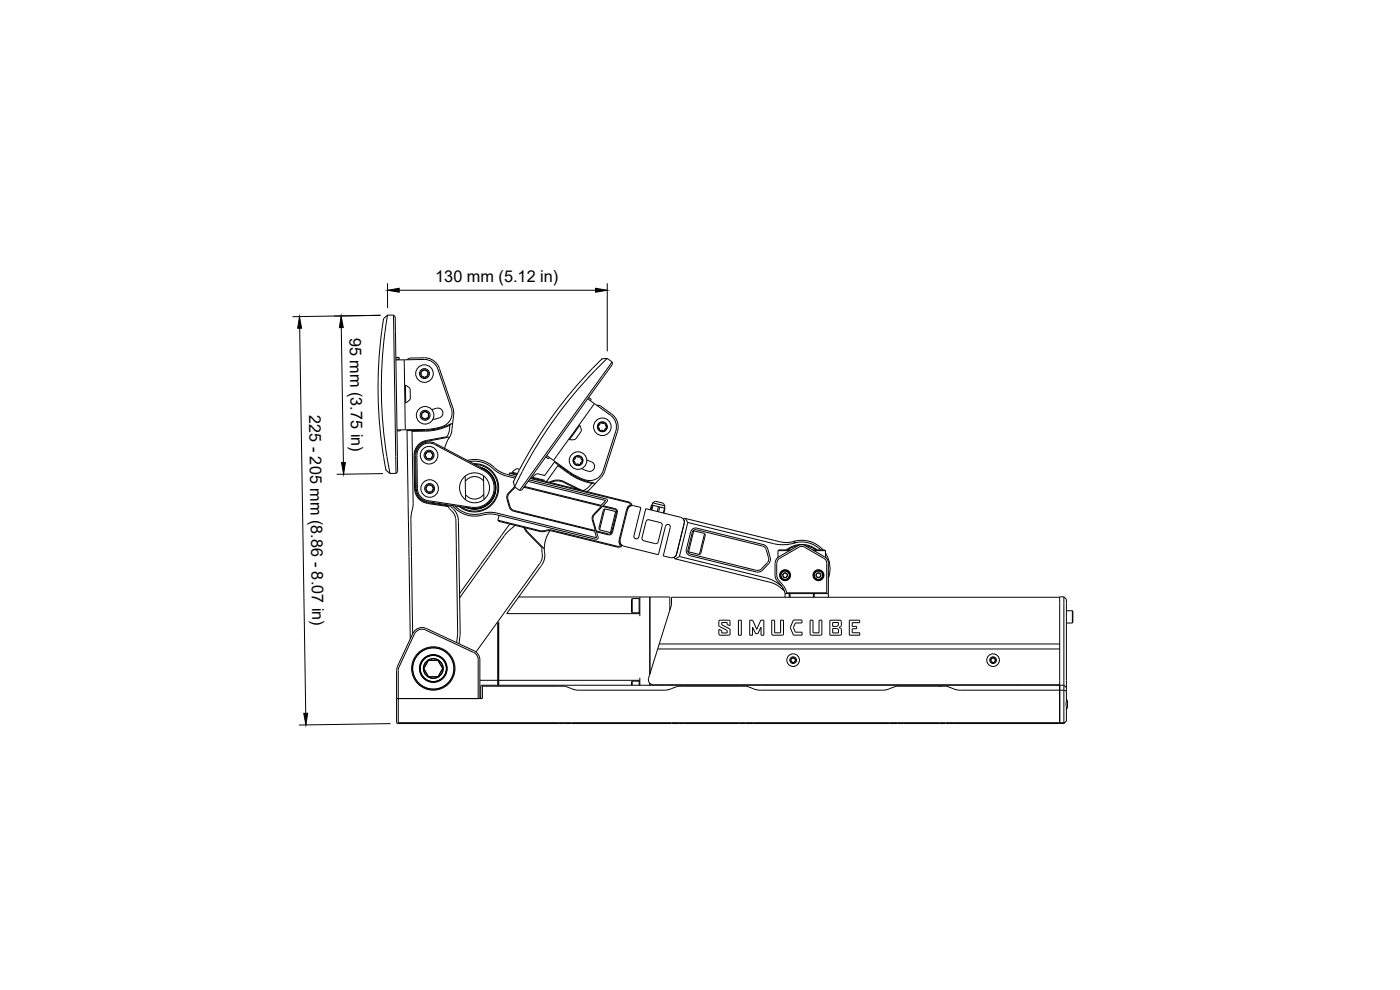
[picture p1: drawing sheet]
<svg xmlns="http://www.w3.org/2000/svg" width="420mm" height="297mm" viewBox="0 0 420 297" stroke-linecap="round" stroke-linejoin="round" font-family="sans-serif">
<defs><g id="words">
<g font-size="4.9">
<text x="130.6" y="84.7">130 mm (5.12 in)</text>
<text x="104.9" y="101.3" transform="rotate(89 104.9 101.3)">95 mm (3.75 in)</text>
<text x="92.8" y="124.5" transform="rotate(89 92.8 124.5)">225 - 205 mm (8.86 - 8.07 in)</text>
</g>
</g></defs>
<g fill="none" stroke="#000" stroke-width=".3">
<path d="M89.9 95l.6 3.5h-1.2zM89.9 98.5l1.9 115.5M102.4 94.8l.6 3.5h-1.1zM102.4 98.3l.7 40.5M114.2 94.6l-26.4 .4M116.3 94.6l-1.2 1-.4 3.1a130.6 130.6 0 0 0 .8 40.4l.3 2 1.2 1M116.3 94.6l-.6 4.1a128.5 128.5 0 0 0 .4 38.2M116.3 87.1l3.5-.6v1.2zM116.3 85v7.5M118.1 94.5l.8 47.5M118.1 94.5a2.19 2.19 0 0 1 .5 2.3l.7 44.1v.6l-.4 .5M118.1 94.5l-1.8 .1"/>
<path d="M119.8 87.1h58.9M178.7 86.5l3.5 .6-3.5 .6zM182.2 85v20.4M118.8 107.3h1v.7M118.8 108l8.5-.1a4.2 4.2 0 0 1 4.1 2.8l4 11.9M119.8 107.8h-1M121.3 108l.3 21M121.4 115.6h.3M121.7 115.6l.1 5.3M121.7 115.6l1.4 1.1M122.2 107.9l1.1-.5 4-.1a4.8 4.8 0 0 1 4.6 3.3l4 11.8M123.1 116.7v2.5a1.21 1.21 0 0 1-1 1.5l-.3 .1"/>
<path d="M126.4 111.6v1.1M126.4 111.5l-.2 .6 .2 .6M128.4 112.7l-1 .6-1-.6M128.4 111.5l-1-.5-1 .6M128.4 111.5v1.2M128.4 111.5l.1 .6-.1 .6M128.4 111.5a1.15 1.15 0 0 0-2 0M128.4 112.7a1.15 1.15 0 0 1-2 0M176.4 119.6l6.9 5M176.7 119.2l.8 .6-.3 .4M182.2 107.5l-1.5 .2-2.3 2.3a130.3 130.3 0 0 0-23.5 32.9l-.8 1.7 .4 1.5M182.2 107.5l-3 3a128.7 128.7 0 0 0-23.8 33.5l-.9 2.1"/>
<path d="M182.2 107.5l1.5 1.1M183.7 108.6l-27.8 38.5M183.7 108.6a2.25 2.25 0 0 1-.9 2.1l-25.2 34.9a2.2 2.2 0 0 1-1.7 1.5M102.5 138.8h1.2l-.6 3.5zM116.1 136.9l.9 5.2M120.1 129v.3h-1M121.5 120.9h.3M121.6 129h-2.5M122.1 129l.1 .2M122.2 129.2l.9 62.5M122.2 129.2h1.2M123.4 129.2l.3 .2"/>
<path d="M123.7 129.4l.3 22-.7 4.4 .5 34.3M124.5 136.7l.2 10M126.6 124v1.2M126.6 124l-.2 .6 .2 .6M126.6 125.2l1 .6M126.6 125.2l.4 .4 .6 .2M127.6 123.5l1 .5M127.6 123.5l-1 .5M127.6 123.5l.5 .1 .5 .4M127.6 123.5l-.6 .1-.4 .4M127.6 136.6l.6 1M127.6 136.6l.2 .6 .4 .4"/>
<path d="M127.6 128.9l-6 .1M127.7 129.4h-4M128.2 135.6l-.6 1M128.2 135.6l-.4 .4-.2 .6M128.6 124v1.2M128.6 124l.1 .6-.1 .6M128.6 125.2l-1 .6M128.6 125.2l-.4 .4-.6 .2M129.3 135.6h-1.1M129.3 135.6l-.6-.2-.5 .2M129.3 135.6l.6 1M129.3 135.6l.5 .4 .1 .6"/>
<path d="M129.3 137.6h-1.1M129.4 137.6l-.6 .1-.6-.1M129.6 122.9a2.83 2.83 0 0 1 3 .1 1.66 1.66 0 0 1 .1 1.8 1.66 1.66 0 0 1-1.6 .8l-1.2 .3M129.9 136.6l-.6 1M129.9 136.6l-.1 .5-.4 .5M130.5 133.4l14.7 7.8M130.5 133.4a3.7 3.7 0 0 0-5.4 3.2l.2 10M134.3 131.3l-.2-.3-6.2 1.2a4.5 4.5 0 0 0-3.6 4.5l.1 10M134.3 131.3l-6.3 1.1a4.2 4.2 0 0 0-3.5 4.3M134.9 129.1l-.8 1.9M134.9 131.1l-.6 .2M135 127.6l-.1 1.5"/>
<path d="M135.1 127.6a17.3 17.3 0 0 1-7.4 1.8M135.3 127.2a17 17 0 0 1-7.6 1.9l-4.3 .1M135.3 127.2h-.1M135.3 127.2l-.3 .4M135.3 127.1l.4 .1 .1 .3M135.4 122.6a4.5 4.5 0 0 1-4 5.8l-3.7 .4M135.6 129.1l-.3 1.3-1.3 2.5-.5 1.6M135.8 127.6l-.2 1.5M135.9 122.4l.3 1.7-.4 3.5M140.3 138.1a8.5 8.5 0 0 1 8 2.2M140.9 138.5a8 8 0 0 1 7.1 2.1M142.1 139.1a7.2 7.2 0 0 1 7.2 9.5 7.2 7.2 0 0 1-11.5 3.4"/>
<path d="M142.6 139.4a7 7 0 0 1 6.5 9.2 7 7 0 0 1-10.7 3.5M163.8 137.1l.8 .6 .3-.4M164.1 136.7l2 1.4M166.4 138.6l1 .8M166.4 138.6l-3 4.2M166.5 138.4l-.1 .2M167.4 139.4l3.4 2.5a17.3 17.3 0 0 0 7.4 3M167.4 139.4v.3M167.4 139.7l3.3 2.4a17.3 17.3 0 0 0 7 2.9M167.4 139.7l-3.4 4.8M170.7 131.7l.2 .2M172.1 138.1l.4 .5 .2 .7"/>
<path d="M172.1 138.1l.1 .7 .5 .5M172.7 139.3l.6-.1 .7 .3M172.7 139.3l.6 .3 .7-.1M172.7 131.8l-1.8 .1M173.8 127.5l.2 .1M174 127.6a1.94 1.94 0 0 1-.4 3l-.9 1.2M174 127.6l-3.1 4.3M174.3 137.1l-.7 .1-.7-.3-.2 .6-.6 .6M174.3 137.1l.1 .7 .4 .6M174.3 137.1l.4 .5 .2 .7M174.3 137.1a1.39 1.39 0 0 0-2.2 1M174.8 138.4l-.5 .4-.3 .7"/>
<path d="M174.9 138.3l-.3 .7-.6 .5M176.1 138a2.89 2.89 0 0 1 2.4 1.9 1.49 1.49 0 0 1-2 1.5M178.4 121.1l-12.3 17M179.1 121.6l1.2 .3 3.2 2.3M179.4 127.9l.4 .6 .2 .7M179.4 127.9l.1 .7 .5 .6M180 129.2l.6-.1 .7 .2M180 129.2l.6 .2 .7-.1M180.2 126.8l-.3 .7-.5 .4M180.2 126.8l.6 .2 .8-.1M180.2 126.8l-.6 .4-.2 .7M180.2 126.8l.7-.1 .7 .2"/>
<path d="M181.6 126.9l.1 .8 .4 .5M181.6 126.9l.4 .6 .2 .7M182.1 128.2l-.5 .5-.3 .6M182.2 128.2l-.3 .7-.6 .4M183.3 124.6a4.2 4.2 0 0 1 1.5 4.8l-3.8 11.9a4.5 4.5 0 0 1-6.8 2.2l-2.6-1.4-5.5-4M183.6 124.2a4.8 4.8 0 0 1 1.7 5.3l-3.8 11.9-1.1 1.8M115 142.1l-14 .2M118.9 142l-1.9 .1M124.4 146.6a4.5 4.5 0 0 0 3.9 4.4l6.2 1M124.7 146.6a4.2 4.2 0 0 0 3.6 4.2l6.3 1M124.9 146.6l-.1-10a4 4 0 0 1 5.8-3.5l14.7 7.7a6.3 6.3 0 0 1 3.1 7.5 6.3 6.3 0 0 1-6.9 4.2l-13.2-2M124.9 146.6a4 4 0 0 0 3.4 3.9"/>
<path d="M125.3 146.6a3.7 3.7 0 0 0 3.1 3.6l13.1 2M127.8 146.6l.6 1M127.8 146.6l.1 .6 .5 .4M129.5 145.6h-1.2l-.5 1M129.5 145.6l.6 1-.6 1M129.5 145.6a1.15 1.15 0 0 0-1.7 1M129.5 145.6a1.15 1.15 0 0 1 0 2M129.5 147.6h-1.1M129.5 147.6l-.5 .1-.6-.1M134.4 152l.5 .6M134.6 151.8l-.1 .2M134.6 151.8l.7 .1"/>
<path d="M134.9 152.6l1.5 1.8 .4 1.6 .6 33.9-.4 2.9M135.1 151.6l.2 .3M135.3 151.9l.2 .2M135.5 152.1l1.4 1.8 .7 2 .5 34.7M135.8 151.7a8.5 8.5 0 0 0 9 2.8M136.5 151.8a8 8 0 0 0 8.2 2.2M139.6 142.8a4.5 4.5 0 0 0 .1 7.2M139.6 142.9l.1 7.1M144 140.1a6.4 6.4 0 0 1 4.5 8.3 6.4 6.4 0 0 1-8.5 3.9M144.4 140.4a6.3 6.3 0 0 1 4 8 6.3 6.3 0 0 1-7.9 4M144.7 154l2.5-.3 1.9 .2 29.9 7.4-.5-1.9M144.8 154.5l1.8-.3 1.8 .1 30.5 7.5 .5-.1 .1-.5"/>
<path d="M145 140.7a6.3 6.3 0 0 1 3.4 7.6 6.3 6.3 0 0 1-7.3 4.2M145.1 142.8a4.5 4.5 0 0 1 .1 7.1M145.1 142.8a4.5 4.5 0 0 0-5.5 0M145.1 142.8v1.6M145.1 144.4l.1 5.5M145.1 144.4a3.4 3.4 0 0 0-5.5 .1M145.2 141.2a5.9 5.9 0 0 1 2.8 7 5.9 5.9 0 0 1-6.5 4M145.2 148.3a3.4 3.4 0 0 1-5.5 .1M145.2 149.9a4.5 4.5 0 0 1-5.5 .1M148 140.6l2.7 1.8 3.9 1.1M148.3 140.3l1.5 1.1 2.2 .9M149.4 156.1l12.8 3.1 3.4-.2 19.6 4.9h.7"/>
<path d="M149.4 156.1l.2 .3 12.5 3.1M149.8 154.6l-.4 1.5M152 142.3l2.8 .7M152.8 148.1l-.4 .7v.8l.7 2.5 .7 .9 24.9 6.2M152.9 152.2l.3 .6 .9 .6 24.4 6M152.9 142l2.2 .5M152.9 142l.3-.2 2 .5M152.9 142l-.1 .5M153 157.2l-15.1 20.9M153.7 141.7l1.6 .4M153.7 141.7v.3M154.5 146.1l1.4 1"/>
<path d="M154.5 146l-2.3 2.6v1.1l.6 2.5M154.5 157.6l-2.9 2.7-13.7 19.1M154.6 146.2l-1.9 2M156 140.8a1.52 1.52 0 0 0-2.2 .9M157.2 158.3l1 1.5 4.4 4.5 .3-.1M157.2 146.2l23.3 5.7M157.4 146l23 5.6M157.5 158.3l.9 1.3M158.4 159.6l4.5 4.6M158.5 144.4l23.3 5.8-1.4 1.4M158.8 144l23.3 5.8 .2 .2-.1 .5-4.1 4.3-.1 1.1M159.1 143.6l29.3 7.2"/>
<path d="M159.3 143.3l29.2 7.2M159.8 143.2l3.7 .9M159.8 143.2l-.1 .3M163.5 142.7l-1-.3a1.78 1.78 0 0 0-2.7 .8M163.8 159.4l1.8-.1 19.5 4.8M163.8 159.4l-1.7 .1M164.9 144.7l1.8-.6 1.9 .1 5.9 2.9M165.1 159.2a9.1 9.1 0 0 0-1.7 5.5M165.2 144.8l1.1-.4 1.7-.1 5.4 2.5M174.5 140.6l2 .8M177.7 145l-1.3 1.4-1.4 .8M178 155.9l1.5 5.3"/>
<path d="M178.2 144.9l-.5 .1M178.2 144.9l.2 .2-.1 .4M178.3 145.5l-2.1 2M178.7 159.2l-.2 .2M179 159.3l3.6 .9M179.9 159l3.3 .8M180.4 151.6l.1 .3M180.4 143.2l-2.1 2.3M180.5 151.9l-2.3 2.4-.5 1 1 3.9M180.8 151.9l3.7 .9 .6 .6-1.5 6.3a.72 .72 0 0 1-.9 .5M181 151.7l3.5 .9M181.5 152.7a2.79 2.79 0 0 0-.9 2.1l-.4 1.9a2.68 2.68 0 0 0-.3 2.3"/>
<path d="M181.5 152.7l-1.6 6.3M181.5 152.7l3.3 .8M183.6 159.6l-.4 .2M184.5 152.6a1.01 1.01 0 0 1 .8 1.2M184.8 153.5l-1.6 6.3M184.8 153.5l.2 .4M185.3 153.8l-1.5 5.9a1.01 1.01 0 0 1-1.2 .8l-3.6-.9M188.1 152.6l-2.3 9.5v.9l.4 .9M188.4 152.8a1.49 1.49 0 0 1 1.8-1.1l2.1 .6-2.1 8.5M188.4 150.8l.9 .6-.7 .5-.4 .7M188.5 150.5l.9 .6M189.5 151.1v.5l-.8 .4-.3 .7-2.3 9.5v.7l.4 1-.6 .3"/>
<path d="M194.8 156l3.4 .8 .4 .3 .1 .6-1.2 4.8a.76 .76 0 0 1-.9 .6l-3.4-.9-.4-.3-.1-.6M194.8 155.9l-.6 .1-.3 .5-1.2 4.9M195.7 151.6l-.3 1.4M195.7 151.6l-.2-.1-.3 1.5M195.7 151.6h.3M195.9 150.9l3.7 .9M195.9 150.9l.8-.5 .9 .2 1.5 .4 .5 .8M195.9 150.9l-.2 .6M196 151.6l1.6 .4M196 151.6l-.4 1.5M197.6 152l-.3 1.5M197.6 152l.4 .1"/>
<path d="M198 152.1l-.3 1.5M198 152.1l1.4 .4M199.4 152.5l-.3 1.4M199.4 152.5h.2l-.4 1.5M199.6 151.8l-.2 .6M205.2 155.9l.2 1-2.4 9.5-.6 .9 .3 .4M205.7 155.6l28.5 7 2.2 .2 1.8-.3M205.7 155.6l-.3-.1-.2 .4M205.7 155.6l.7 1.2M206.4 156.8l25.8 6.3a11.6 11.6 0 0 0 6.2-.2M206.4 156.8l-2.5 10.2M207.8 158.8l1.3-.3 20.3 5 .6 .5 .4 .7 .8 3.4-.5 1.1-1.8 1.9-.7 .4-.8 .2-20.3-5a1.49 1.49 0 0 1-1.1-1.8l1.3-5.3z"/>
<path d="M208.2 159.3l-1.5 6.3M208.2 159.3l3.3 .8M208.2 159.3l-.4 .2M209 158.9l19.9 4.9 .6 .4 .4 .7M209 158.9a1.01 1.01 0 0 0-1.2 .8l-1.3 5.3a.98 .98 0 0 0 .7 1.2M155.7 179.1h45.3v4M162.6 165l.1 1M162.6 164.3v.7M162.6 169.4l-10.6 14.8M162.7 169.4h-.1M162.7 166v1.6l-.6 1.3-19.2 26.7M162.7 166h.1"/>
<path d="M162.9 164.2l.4 .5M163.4 165v.9M163.4 164.7v.2M163.4 165.9v1.8l-.7 1.7M163.4 165.9h.1M185.1 164.1h.9M186.1 162a1.49 1.49 0 0 0 1.1 1.8M186.2 163.9h-.3M187.2 163.9l10.4 2.5 2.1-8.5a.74 .74 0 0 1 .9-.5 .74 .74 0 0 1 .5 .9l-2 8.5 2.1 .5a1.49 1.49 0 0 0 1.9-1.1M189.7 179.6l-.2 .2v3.8l.2 .3M189.7 179.6v4.3M189.7 179.6h2.1"/>
<path d="M190.2 160.7a.75 .75 0 0 0 .6 1 .75 .75 0 0 0 .9-.6M191.7 161.1l2.1-8.5 10.4 2.6a1.49 1.49 0 0 1 1.1 1.8l-2.2 9.2M191.8 179.6v4.3M191.8 179.6l.2 .2M192 179.1v5.8M195 179.1v23.2M202.7 167.7l28.8 7.1 1.7 .8 1.5 1.1M203.9 167l25.7 6.3a11.6 11.6 0 0 1 5.1 2.7M203.9 167l-1.2 .7M206.4 165.2l.3 .4M206.7 165.6l3.2 .8M207.2 166.2l19.9 4.9h.7l.7-.4"/>
<path d="M211.5 160.1a2.68 2.68 0 0 1-.3 2.2l-.4 2a2.79 2.79 0 0 1-.9 2.1M211.5 160.1l-1.6 6.3M229.9 164.9l.8 2.9-.4 1M230.3 168.8l-1.8 1.9M233.3 167.2l.2 .1M233.3 167.2v.2M233.3 167.2h.2M233.5 165.2h3.4M233.5 165.2v2M233.5 173.8l1.9 2.3 .7 1.8M234 167.5l5.7-3.3 1.1-.2 6.4 3.5M234 167.5l-.7 .8-.2 .7v3.7l.4 1.1"/>
<path d="M234.7 176l.5 .8 .4 1.3M234.7 176.7h.1M234.7 176.7l.7 .6M234.9 172.6l.4 .6h.7M234.9 172.6l.3 .6h.8M235 176.4l-.3 .3M235.6 178.1v1.1M235.6 178.1h13M236 172l.3 .6M236 172h-.8l-.3 .6M236 172h-.7l-.4 .6M236 165a7.2 7.2 0 0 1 9.2 0"/>
<path d="M236.3 172.6l-.3 .6M236.9 178.1v1.1M237.1 178.1v1.1M237.3 165h-3.6l-.2 .2M238.2 162.5h.1M238.2 162.5l.1 .4M238.2 162.4a8.5 8.5 0 0 1 8.8 2.6M238.3 162.9h.1M238.4 162.9a8 8 0 0 1 7.9 2.1M239.5 163.8l-5.8 3.3-.9 1-.2 .9 .1 4.1 .2 .7 1.8 2.2M239.5 163.7l1.3-.3 .9 .3M239.6 163.7l-1.7 .4-1.5 .9"/>
<path d="M241.6 163.7l1.7 .4 1.5 .9M241.7 163.8l5.8 3.3M243.9 165h3.6l.2 .2M244.1 178.1v1.1M244.3 165.2h3.4M244.3 178.1v1.1M244.9 172.6l.3 .6M244.9 172.6l.4 .6M245.2 172h.8l.3 .6-.3 .6h-.8M245.2 172l-.3 .6M245.3 172a.73 .73 0 0 1 1.1 .6 .73 .73 0 0 1-1.1 .6M245.3 172l-.4 .6"/>
<path d="M247.2 167.5l.6 .5 .3 1v8.9M247.5 167.1l.7 .6 .4 1.3M247.7 167l.2 .4M247.7 165.2v2M247.7 166a8.5 8.5 0 0 1 .9 7.5M248.1 177.9h-12l-.3 .2M248.1 177.9l.2 .2M248.6 169v10.2M318 179.2h-116.5v2.2l-3.7 11.8M319.3 179.1l.7 .7v36.6l-.3 .3M319.3 179.1h-1.3v38h1.3M319.3 179.1v38"/>
<path d="M128.5 198.1l.1 .1M128.5 198.1l-1.4 2.5M128.6 198.2l-1.4 2.4M131.4 198.1l-2.8 .1M131.4 198.1l1.4 2.4M131.4 198.1h.1M131.4 198.1h-2.9M131.4 198.1l1.5 2.4M138.1 190.6l-.3 2.6M149.4 186.9v18.7M149.6 186.9l-.1 18.7M149.7 186.6v19"/>
<path d="M152.1 184.1h39.9M189.7 183.9h2.1M192 183.6l-.2 .3M197.4 194.7h120.6M197.8 193.2l-3.2 10.3M197.8 193.2h120.2M215.7 190.2v-1.3l.9 .3v.7h1.6v-.7l-2.4-1.4-.1-1.3 .4-.4h2.6l.4 .2v1.4l-.9-.3v-.6h-1.6v.7l2.4 1.2 .1 1.5M219.1 190.2l-.4 .4h-2.6l-.4-.4M221.6 186.1h.9v4.5h-.9zM225 186.1h.9l1.2 2.7 1.2-2.7h.9v4.5h-.8v-2.4l-1 1.9h-.6l-1-1.9v2.4h-.8zM231.6 190.2l.4 .4h2.8l.3-.2v-4.3h-.8v3.8h-1.8v-3.8h-.9v4.1M237.4 197.7v.7"/>
<path d="M237.4 198.4l.6 .4 .7-.4M237.4 197.7l.6-.4 .7 .4M237.4 197.7l.6-.3 .7 .3M238.1 186h2.6v.9h-2l-.6 1.4 .6 1.4h2v.9h-2.6l-.9-2.3zM238.7 197.7v.7M243.1 190.2v-4.1h.9v3.8h1.8v-3.8h.9v4.1M246.7 190.2l-.4 .4h-2.8l-.4-.4M249 186.1h3.1l.3 .2 .1 1.5-.7 .5 .7 .5v1.4l-.2 .3-3.3 .1zM249.9 186.8h1.7v.8l-.5 .3h-1.2zM249.9 188.6h1.2l.6 .3v1h-1.8zM254.9 186.1h3.1v.7h-2.2v1.1h1.3v.7h-1.3v1.3h2.2v.7h-3.1zM297.4 197.7v.7"/>
<path d="M297.4 198.4l.6 .4M297.4 197.7l.6-.4 .7 .4M297.4 197.7l.6-.3 .7 .3M298.7 198.4l-.7 .4M298.7 197.7v.7M320 183.2h1.8M320 186.9h1.8M321.8 183.2v3.7M91.2 214h1.1l-.5 3.5zM117.2 217.1l-27.5 .4M119 201.2v15.6l.3 .3M119 201.2l.3-1.3 4.6-9.9a3 3 0 0 1 4-1.4l14.4 6.7 1.2 1.1 .5 1.6v11.6"/>
<path d="M119.5 216.8l-.2 .3M127.1 200.6h.1M127.1 200.6l1.5 2.5M127.2 200.6l1.5 2.5M128.7 203.1h-.1M131.5 203v.1M131.5 203l-2.8 .1M131.5 203.1h-2.9M132.8 200.5h.1M132.8 200.5l-1.3 2.5M132.9 200.5l-1.4 2.6M143.5 209.6v-11.6l-.4-1.4-1-.9-14.4-6.7a2.47 2.47 0 0 0-3.3 1.2l-4.8 10.4-.1 16.2"/>
<path d="M144 209.1h.3M144.5 205.6h174.8l.7 .7M144.5 205.6l-.2 .2v3.8M144.5 205.6l.3 .3M144.8 205.9h24.7l3.8 1.2h26.4l3.9-1.2h20.4l3.8 1.2h37.5l3.7-1.2h15l3.8 1.2h31.5l.7 .3M144.8 205.9v3.7h-25.8M149.5 204l-5.5 .1M149.5 204h.1M149.6 204l42.4 .1M189.7 204.4l-.2 .2v1M189.7 204.4v1.2M189.7 204.4h2.1"/>
<path d="M191.8 204.4v1.2M191.8 204.4l.2 .2M192 203.4v2.2M194.7 203.5a1.49 1.49 0 0 0 1.4 2M195 205v.6M196.1 205.5h121.9M201 205.5v.1M230.5 205.5v.1M282 205.9h.1M305.5 205.5v.1M317.3 205.5v.1M317.4 205.5v.1"/>
<path d="M318 216.8l-.2 .3h-198.5M319.7 216.7l-.4 .4M319.7 216.7l-.4 .1h-199.8M320 209.9l.4 .4v2l-.4 .5"/>
<circle cx="127.4" cy="112.1" r="2.64"/>
<circle cx="127.4" cy="112.1" r="1.49"/>
<circle cx="127.6" cy="124.6" r="2.64"/>
<circle cx="127.6" cy="124.6" r="1.49"/>
<circle cx="128.8" cy="136.6" r="2.64"/>
<circle cx="128.8" cy="136.6" r="1.49"/>
<circle cx="173.5" cy="138.2" r="1.49"/>
<circle cx="173.5" cy="138.2" r="2.64"/>
<circle cx="180.8" cy="128.1" r="1.49"/>
<circle cx="180.8" cy="128.1" r="2.64"/>
<circle cx="128.9" cy="146.6" r="2.64"/>
<circle cx="128.9" cy="146.6" r="1.49"/>
<circle cx="235.6" cy="172.6" r="1.24"/>
<circle cx="235.6" cy="172.6" r="1.64"/>
<circle cx="235.6" cy="172.6" r="1.37"/>
<circle cx="235.6" cy="172.6" r="1.49"/>
<circle cx="245.6" cy="172.6" r="1.24"/>
<circle cx="245.6" cy="172.6" r="1.64"/>
<circle cx="245.6" cy="172.6" r="1.37"/>
<circle cx="245.6" cy="172.6" r="1.49"/>
<circle cx="238" cy="198.1" r="1.01"/>
<circle cx="238" cy="198.1" r="1.89"/>
<circle cx="298" cy="198.1" r="1.01"/>
<circle cx="298" cy="198.1" r="1.89"/>
<circle cx="130" cy="200.6" r="6.2"/>
<circle cx="130" cy="200.6" r="6.5"/>
<circle cx="130" cy="200.6" r="4"/>
<circle cx="130" cy="200.6" r="4.1"/>
<circle cx="130" cy="200.6" r="3.9"/>
<circle cx="130" cy="200.6" r="3"/>
<circle cx="130" cy="200.6" r="4.2"/>
<circle cx="130" cy="200.6" r="2.91"/>
<circle cx="130" cy="200.6" r="6.3"/>
</g>
<path d="M89.9 95l.6 3.5h-1.2zM102.4 94.8l.6 3.5h-1.1zM116.3 87.1l3.5-.6v1.2zM178.7 86.5l3.5 .6-3.5 .6zM102.5 138.8h1.2l-.6 3.5zM91.2 214h1.1l-.5 3.5z" fill="#000"/>
<use href="#words"/>
</svg>
